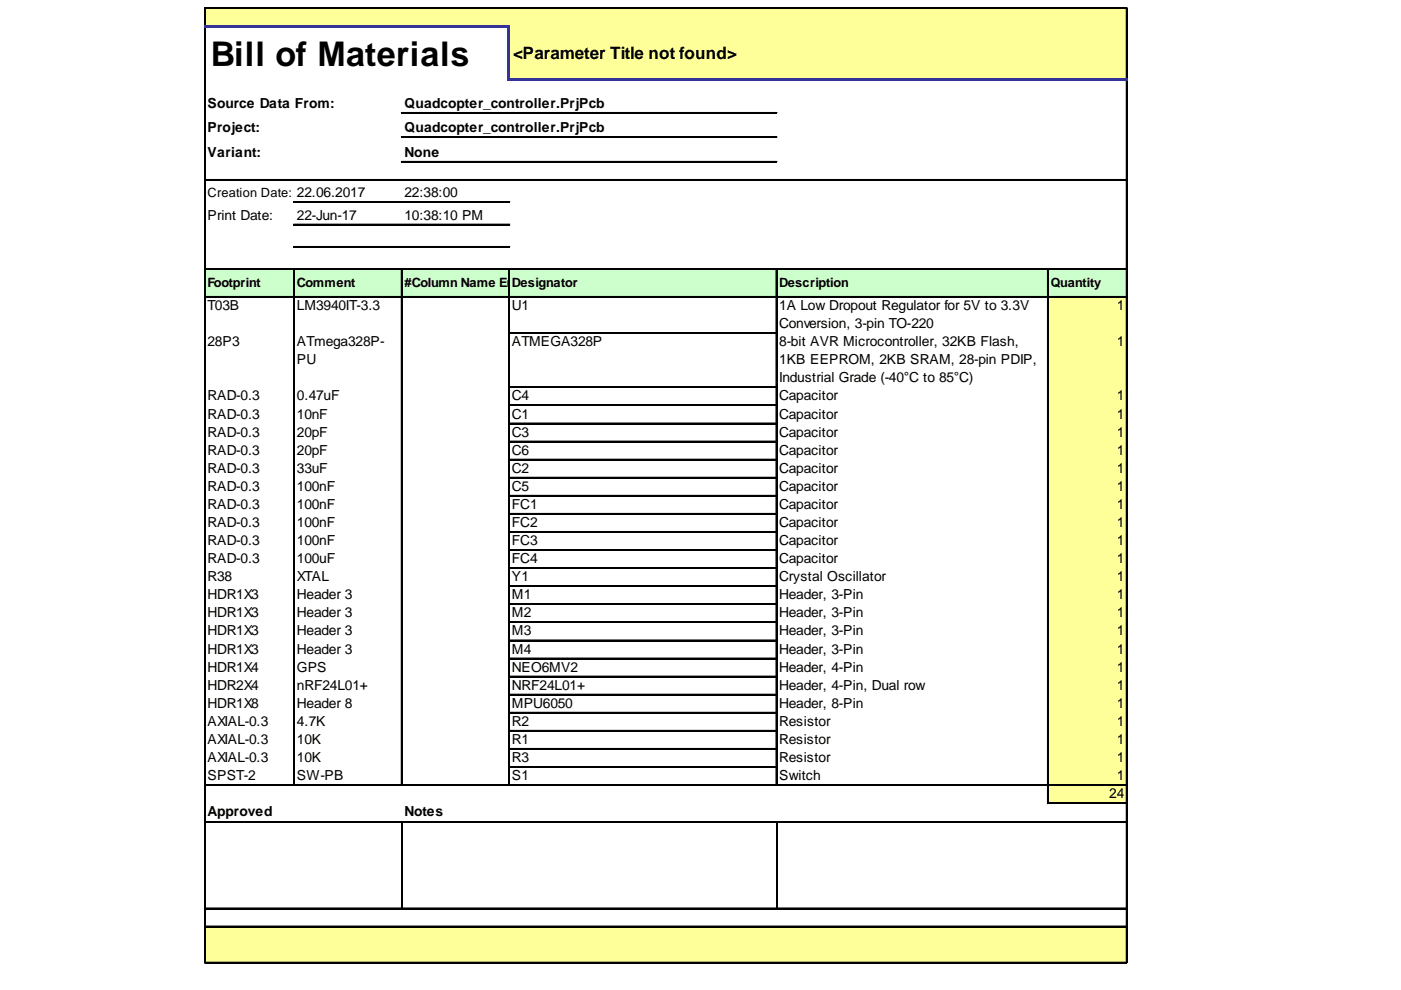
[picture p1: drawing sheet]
<svg xmlns="http://www.w3.org/2000/svg" width="297mm" height="210mm" viewBox="0 0 297 210" stroke-linecap="round" stroke-linejoin="round" font-family="sans-serif">
<defs><g id="words">
<text font-size="7.2" x="44.7" y="13.9">Bill of Materials</text>
<text font-size="3.6" x="108.8" y="12.5">&lt;Parameter Title not found&gt;</text>
<g font-size="2.9">
<text x="44" y="22.9">Source Data From:</text>
<text x="85.8" y="22.9">Quadcopter_controller.PrjPcb</text>
<text x="44" y="28.1">Project:</text>
<text x="85.8" y="28.1">Quadcopter_controller.PrjPcb</text>
<text x="44" y="33.3">Variant:</text>
<text x="85.8" y="33.3">None</text>
<text x="85.8" y="41.8">22:38:00</text>
<text x="44" y="46.6">Print Date:</text>
<text x="63" y="46.6">22-Jun-17</text>
<text x="85.8" y="46.6">10:38:10 PM</text>
<text x="44" y="65.7">T03B</text>
<text x="63" y="65.7">LM3940IT-3.3</text>
<text x="108.6" y="65.7">U1</text>
<text x="165.2" y="65.7">1A Low Dropout Regulator for 5V to 3.3V</text>
<text x="236.8" y="65.7">1</text>
<text x="165.2" y="69.6">Conversion, 3-pin TO-220</text>
<text x="44" y="73.4">28P3</text>
<text x="63" y="73.4">ATmega328P-</text>
<text x="63" y="77.2">PU</text>
<text x="108.6" y="73.4">ATMEGA328P</text>
<text x="165.2" y="73.4">8-bit AVR Microcontroller, 32KB Flash,</text>
<text x="165.2" y="77.2">1KB EEPROM, 2KB SRAM, 28-pin PDIP,</text>
<text x="236.8" y="73.4">1</text>
<text x="165.2" y="81.1">Industrial Grade (-40°C to 85°C)</text>
<text x="44" y="84.9">RAD-0.3</text>
<text x="44" y="88.7">RAD-0.3</text>
<text x="63" y="84.9">0.47uF</text>
<text x="63" y="88.7">10nF</text>
<text x="108.6" y="84.9">C4</text>
<text x="108.6" y="88.7">C1</text>
<text x="165.2" y="84.9">Capacitor</text>
<text x="165.2" y="88.7">Capacitor</text>
<text x="236.8" y="84.9">1</text>
<text x="236.8" y="88.7">1</text>
<text x="44" y="92.6">RAD-0.3</text>
<text x="63" y="92.6">20pF</text>
<text x="108.6" y="92.6">C3</text>
<text x="165.2" y="92.6">Capacitor</text>
<text x="236.8" y="92.6">1</text>
<text x="44" y="96.4">RAD-0.3</text>
<text x="44" y="100.2">RAD-0.3</text>
<text x="63" y="96.4">20pF</text>
<text x="63" y="100.2">33uF</text>
<text x="108.6" y="96.4">C6</text>
<text x="108.6" y="100.2">C2</text>
<text x="165.2" y="96.4">Capacitor</text>
<text x="165.2" y="100.2">Capacitor</text>
<text x="236.8" y="96.4">1</text>
<text x="236.8" y="100.2">1</text>
<text x="44" y="104.1">RAD-0.3</text>
<text x="44" y="107.9">RAD-0.3</text>
<text x="63" y="104.1">100nF</text>
<text x="63" y="107.9">100nF</text>
<text x="108.6" y="104.1">C5</text>
<text x="108.6" y="107.9">FC1</text>
<text x="165.2" y="104.1">Capacitor</text>
<text x="165.2" y="107.9">Capacitor</text>
<text x="236.8" y="104.1">1</text>
<text x="236.8" y="107.9">1</text>
<text x="44" y="111.7">RAD-0.3</text>
<text x="63" y="111.7">100nF</text>
<text x="108.6" y="111.7">FC2</text>
<text x="165.2" y="111.7">Capacitor</text>
<text x="236.8" y="111.7">1</text>
<text x="44" y="115.6">RAD-0.3</text>
<text x="44" y="119.4">RAD-0.3</text>
<text x="63" y="115.6">100nF</text>
<text x="63" y="119.4">100uF</text>
<text x="108.6" y="115.6">FC3</text>
<text x="108.6" y="119.4">FC4</text>
<text x="165.2" y="115.6">Capacitor</text>
<text x="165.2" y="119.4">Capacitor</text>
<text x="236.8" y="115.6">1</text>
<text x="236.8" y="119.4">1</text>
<text x="44" y="123.2">R38</text>
<text x="63" y="123.2">XTAL</text>
<text x="108.6" y="123.2">Y1</text>
<text x="165.2" y="123.2">Crystal Oscillator</text>
<text x="236.8" y="123.2">1</text>
<text x="44" y="127.1">HDR1X3</text>
<text x="44" y="130.9">HDR1X3</text>
<text x="63" y="127.1">Header 3</text>
<text x="63" y="130.9">Header 3</text>
<text x="108.6" y="127.1">M1</text>
<text x="108.6" y="130.9">M2</text>
<text x="165.2" y="127.1">Header, 3-Pin</text>
<text x="165.2" y="130.9">Header, 3-Pin</text>
<text x="236.8" y="127.1">1</text>
<text x="236.8" y="130.9">1</text>
<text x="44" y="134.7">HDR1X3</text>
<text x="63" y="134.7">Header 3</text>
<text x="108.6" y="134.7">M3</text>
<text x="165.2" y="134.7">Header, 3-Pin</text>
<text x="236.8" y="134.7">1</text>
<text x="44" y="138.6">HDR1X3</text>
<text x="44" y="142.4">HDR1X4</text>
<text x="63" y="138.6">Header 3</text>
<text x="63" y="142.4">GPS</text>
<text x="108.6" y="138.6">M4</text>
<text x="108.6" y="142.4">NEO6MV2</text>
<text x="165.2" y="138.6">Header, 3-Pin</text>
<text x="165.2" y="142.4">Header, 4-Pin</text>
<text x="236.8" y="138.6">1</text>
<text x="236.8" y="142.4">1</text>
<text x="44" y="146.2">HDR2X4</text>
<text x="63" y="146.2">nRF24L01+</text>
<text x="108.6" y="146.2">NRF24L01+</text>
<text x="165.2" y="146.2">Header, 4-Pin, Dual row</text>
<text x="236.8" y="146.2">1</text>
<text x="44" y="150.1">HDR1X8</text>
<text x="44" y="153.9">AXIAL-0.3</text>
<text x="63" y="150.1">Header 8</text>
<text x="63" y="153.9">4.7K</text>
<text x="108.6" y="150.1">MPU6050</text>
<text x="108.6" y="153.9">R2</text>
<text x="165.2" y="150.1">Header, 8-Pin</text>
<text x="165.2" y="153.9">Resistor</text>
<text x="236.8" y="150.1">1</text>
<text x="236.8" y="153.9">1</text>
<text x="44" y="157.7">AXIAL-0.3</text>
<text x="44" y="161.6">AXIAL-0.3</text>
<text x="63" y="157.7">10K</text>
<text x="63" y="161.6">10K</text>
<text x="108.6" y="157.7">R1</text>
<text x="108.6" y="161.6">R3</text>
<text x="165.2" y="157.7">Resistor</text>
<text x="165.2" y="161.6">Resistor</text>
<text x="236.8" y="157.7">1</text>
<text x="236.8" y="161.6">1</text>
<text x="44" y="165.4">SPST-2</text>
<text x="63" y="165.4">SW-PB</text>
<text x="108.6" y="165.4">S1</text>
<text x="165.2" y="165.4">Switch</text>
<text x="236.8" y="165.4">1</text>
<text x="44" y="173.1">Approved</text>
<text x="85.8" y="173.1">Notes</text>
<text x="235.2" y="169.2">24</text>
</g>
<g font-size="2.7">
<text x="44" y="41.9">Creation Date: 22.06.2017</text>
<text x="44" y="60.8">Footprint</text>
<text x="63" y="60.8">Comment</text>
<text x="85.8" y="60.8">#Column Name Er</text>
<text x="108.6" y="60.8">Designaef</text>
<text x="108.6" y="60.8">ror:LibRtor</text>
<text x="165.2" y="60.8">Description</text>
<text x="222.8" y="60.8">Quantity</text>
</g>
</g></defs>
<g fill="#ff9">
<path d="M43.5 1.7h195.5v4.1h-195.5z"/>
<path d="M107.9 5.6h131.1v11.5h-131.1z"/>
</g>
<path d="M43.5 57h195.5v6.1h-195.5z" fill="#cfc"/>
<g fill="#ff9">
<path d="M222.1 62.9h16.9v7.9h-16.9z"/>
<path d="M222.1 70.5h16.9v11.8h-16.9z"/>
<path d="M222.1 82h16.9v4.1h-16.9z"/>
<path d="M222.1 85.9h16.9v4h-16.9z"/>
<path d="M222.1 89.7h16.9v4.1h-16.9z"/>
<path d="M222.1 93.5h16.9v4.1h-16.9z"/>
<path d="M222.1 97.4h16.9v4h-16.9z"/>
<path d="M222.1 101.2h16.9v4.1h-16.9z"/>
<path d="M222.1 105h16.9v4.1h-16.9z"/>
<path d="M222.1 108.9h16.9v4h-16.9z"/>
<path d="M222.1 112.7h16.9v4.1h-16.9z"/>
<path d="M222.1 116.5h16.9v4.1h-16.9z"/>
<path d="M222.1 120.4h16.9v4h-16.9z"/>
<path d="M222.1 124.2h16.9v4.1h-16.9z"/>
<path d="M222.1 128h16.9v4.1h-16.9z"/>
<path d="M222.1 131.9h16.9v4h-16.9z"/>
<path d="M222.1 135.7h16.9v4.1h-16.9z"/>
<path d="M222.1 139.5h16.9v4.1h-16.9z"/>
<path d="M222.1 143.4h16.9v4h-16.9z"/>
<path d="M222.1 147.2h16.9v4.1h-16.9z"/>
<path d="M222.1 151h16.9v4.1h-16.9z"/>
<path d="M222.1 154.9h16.9v15.5h-16.9z"/>
<path d="M43.5 196.3h195.5v7.9h-195.5z"/>
</g>
<path d="M43.3 1.5v3.9M43.4 1.5v3.9M238.8 1.8v14.8M238.9 1.8v14.8" fill="none" stroke="#000" stroke-width=".23"/>
<path d="M107.7 5.8h.4v11.3h-.4z" fill="#339"/>
<g fill="none" stroke="#000" stroke-width=".23">
<path d="M43.3 5.8v198.4M43.4 5.8v198.4M43.5 1.5h195.5M43.5 1.6h195.5M238.8 17.1v187.1M238.9 17.1v187.1M62.3 57.2v109.4M62.4 57.2v109.4M85.1 57.2v109.4M85.2 57.2v109.4M107.9 57.2v109.4M108 57.2v109.4"/>
<path d="M164.5 57.2v109.4M164.6 57.2v109.4M222.1 57.2v113.2M222.2 57.2v113.2M85.2 174.5v18M164.6 174.5v18"/>
</g>
<g fill="#339">
<path d="M43.3 5.4h64.8v.4h-64.8z"/>
<path d="M108.1 16.6h130.9v.5h-130.9z"/>
</g>
<g fill="none" stroke="#000" stroke-width=".23">
<path d="M43.5 38.1h195.5M43.5 38.2h195.5M85.1 23.9h79.7M85.1 24h79.7M85.1 29h79.7M85.1 29.2h79.7M85.1 34.2h79.7M85.1 34.3h79.7M43.5 57h195.5M43.5 57.1h195.5M62.3 42.8h45.8M62.3 42.9h45.8"/>
<path d="M62.3 47.5h45.8M62.3 47.6h45.8M62.3 52.3h45.8M62.3 52.4h45.8M43.5 62.9h195.5M43.5 63h195.5M108.1 70.5h56.4M108.1 70.6h56.4M108.1 82h56.4M108.1 82.1h56.4M108.1 85.9h56.4M108.1 86h56.4"/>
<path d="M108.1 89.7h56.4M108.1 89.8h56.4M108.1 93.5h56.4M108.1 93.6h56.4M108.1 97.4h56.4M108.1 97.5h56.4M108.1 101.2h56.4M108.1 101.3h56.4M108.1 105h56.4M108.1 105.1h56.4M108.1 108.9h56.4M108.1 109h56.4"/>
<path d="M108.1 112.7h56.4M108.1 112.8h56.4M108.1 116.5h56.4M108.1 116.6h56.4M108.1 120.4h56.4M108.1 120.5h56.4M108.1 124.2h56.4M108.1 124.3h56.4M108.1 128h56.4M108.1 128.1h56.4M108.1 131.9h56.4M108.1 132h56.4"/>
<path d="M108.1 135.7h56.4M108.1 135.8h56.4M108.1 139.5h56.4M108.1 139.6h56.4M108.1 143.4h56.4M108.1 143.5h56.4M108.1 147.2h56.4M108.1 147.3h56.4M108.1 151h56.4M108.1 151.1h56.4M108.1 154.9h56.4M108.1 155h56.4"/>
<path d="M108.1 158.7h56.4M108.1 158.8h56.4M43.5 166.4h195.5M43.5 166.5h195.5M43.5 174.3h195.5M43.5 174.4h195.5M108.1 162.5h56.4M108.1 162.6h56.4M222.3 170.2h16.7M222.3 170.3h16.7M43.5 192.5h195.5M43.5 192.6h195.5"/>
<path d="M43.5 196.3h195.5M43.5 196.5h195.5M43.5 204h195.5M43.5 204.1h195.5"/>
</g>
<use href="#words"/>
</svg>
